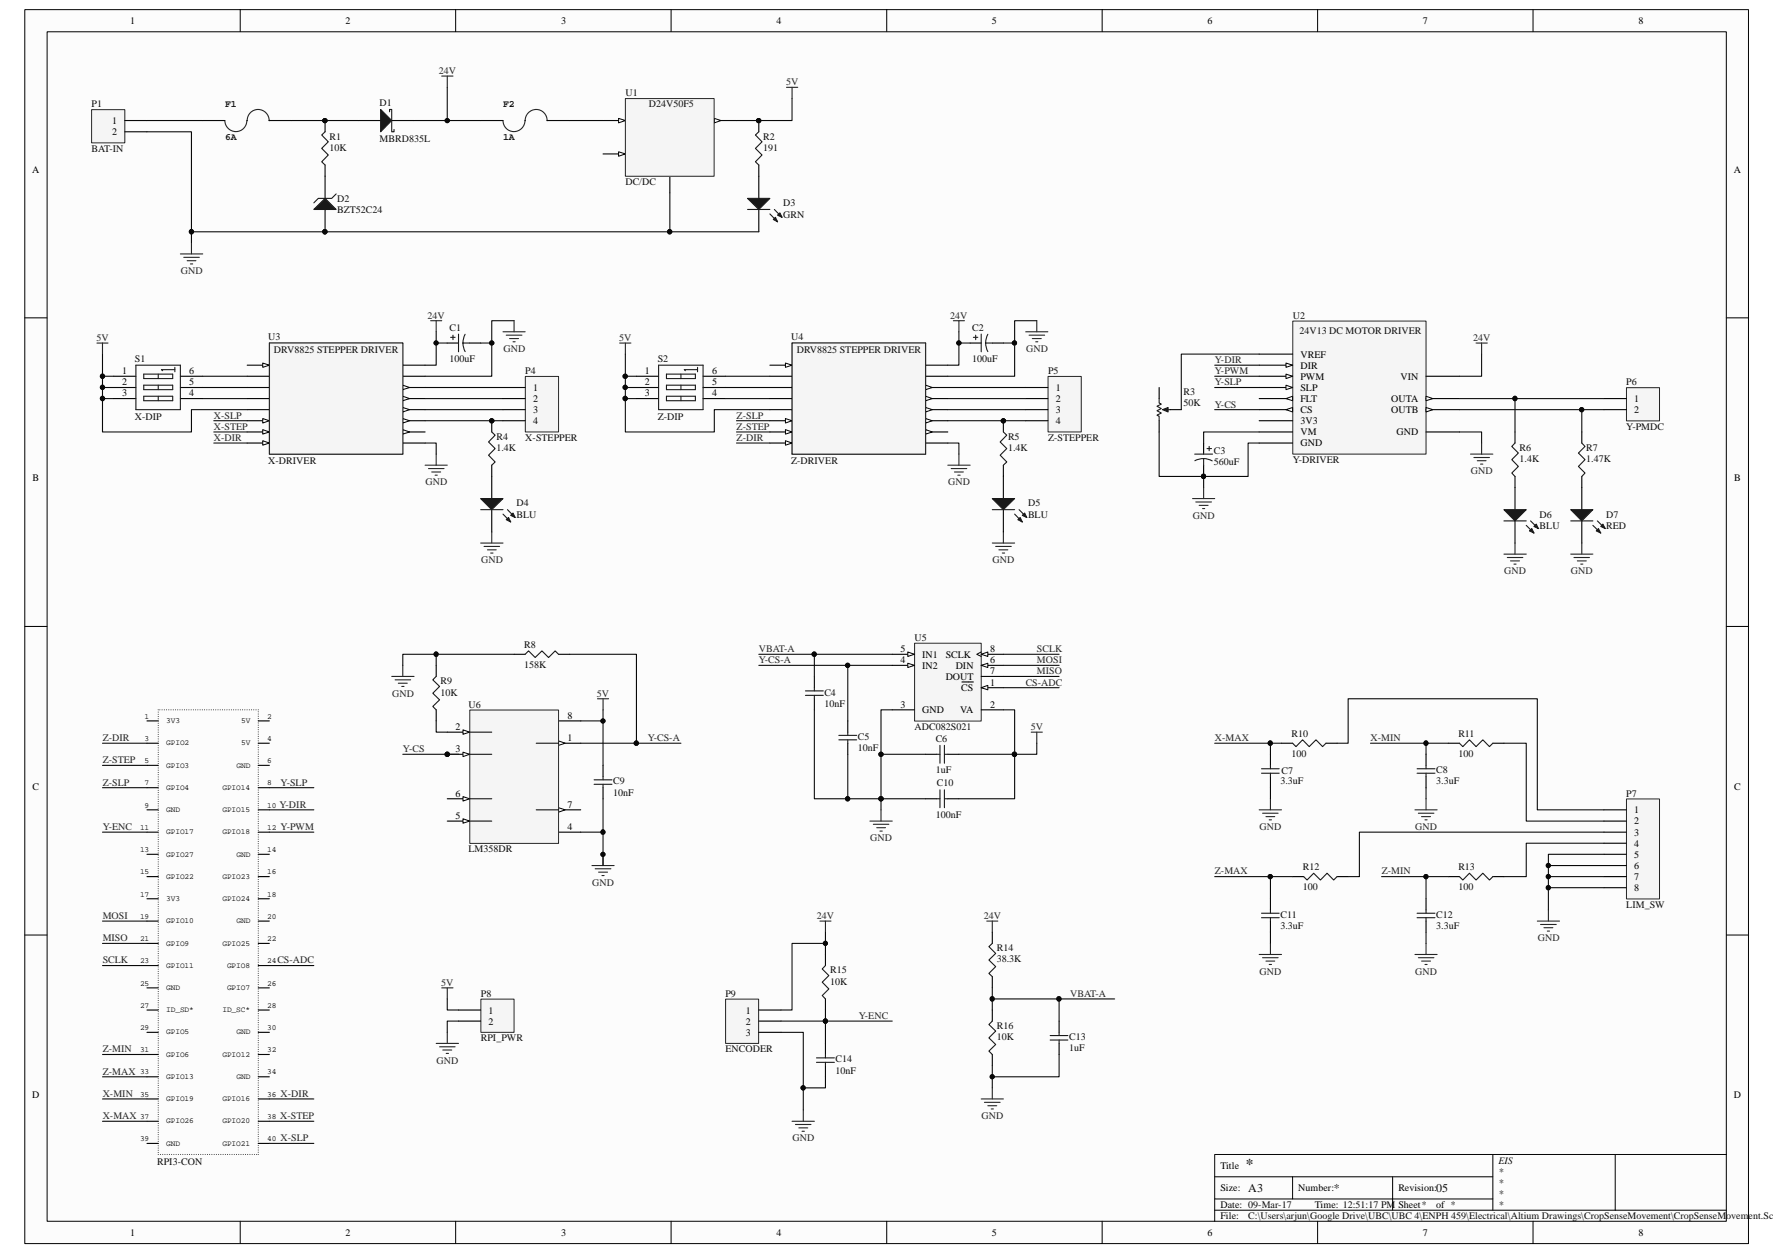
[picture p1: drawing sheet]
<svg xmlns="http://www.w3.org/2000/svg" width="420mm" height="297mm" viewBox="0 0 420 297" stroke-linecap="round" stroke-linejoin="round" font-family="sans-serif">
<defs><g id="words">
<text font-size="3.6" fill="#262626" x="295.3" y="277.2">*</text>
<g font-size="2.8" fill="#0e0e0e">
<text x="295.8" y="282.6">A3</text>
<text x="316.1" y="282.6">*</text>
<text x="340.3" y="282.6">05</text>
</g>
<g font-size="2.4">
<text x="30.8" y="5.7">1</text>
<text x="81.9" y="5.7">2</text>
<text x="133" y="5.7">3</text>
<text x="184" y="5.7">4</text>
<text x="235.1" y="5.7">5</text>
<text x="286.1" y="5.7">6</text>
<text x="337.2" y="5.7">7</text>
<text x="388.3" y="5.7">8</text>
<text x="26.6" y="29.4">1</text>
<text x="26.6" y="32">2</text>
<text x="7.6" y="40.9">A</text>
<text x="410.9" y="40.9">A</text>
<text x="28.9" y="88.7">1</text>
<text x="44.9" y="88.7">6</text>
<text x="152.8" y="88.7">1</text>
<text x="168.8" y="88.7">6</text>
<text x="308.2" y="87.4">DIR</text>
<text x="308.2" y="84.8">VREF</text>
<text x="28.9" y="91.4">2</text>
<text x="28.9" y="94">3</text>
<text x="44.9" y="91.4">5</text>
<text x="44.9" y="94">4</text>
<text x="126.3" y="92.7">1</text>
<text x="126.3" y="95.3">2</text>
<text x="152.8" y="91.4">2</text>
<text x="152.8" y="94">3</text>
<text x="168.8" y="91.4">5</text>
<text x="168.8" y="94">4</text>
<text x="250.2" y="92.7">1</text>
<text x="250.2" y="95.3">2</text>
<text x="308.2" y="90">PWM</text>
<text x="308.2" y="92.7">SLP</text>
<text x="308.2" y="95.3">FLT</text>
<text x="329.7" y="95.3">OUTA</text>
<text x="331.9" y="90">VIN</text>
<text x="387.3" y="95.3">1</text>
<text x="126.3" y="98">3</text>
<text x="126.3" y="100.6">4</text>
<text x="250.2" y="98">3</text>
<text x="250.2" y="100.6">4</text>
<text x="308.2" y="98">CS</text>
<text x="308.2" y="100.6">3V3</text>
<text x="329.6" y="98">OUTB</text>
<text x="387.3" y="98">2</text>
<text x="308.2" y="105.8">GND</text>
<text x="308.2" y="103.2">VM</text>
<text x="331" y="103.2">GND</text>
<text x="7.7" y="114.1">B</text>
<text x="411" y="114.1">B</text>
<text x="213.4" y="154.6">5</text>
<text x="218.6" y="155.9">IN1</text>
<text x="224.1" y="155.9">SCLK</text>
<text x="234.6" y="154.6">8</text>
<text x="213.4" y="157.2">4</text>
<text x="218.6" y="158.5">IN2</text>
<text x="224.1" y="161.2">DOUT</text>
<text x="226.5" y="158.5">DIN</text>
<text x="234.6" y="159.9">7</text>
<text x="234.6" y="157.2">6</text>
<text x="213.4" y="167.8">3</text>
<text x="227.8" y="163.8">CS</text>
<text x="234.6" y="162.5">1</text>
<text x="234.6" y="167.8">2</text>
<text x="108" y="173.1">2</text>
<text x="134.5" y="170.4">8</text>
<text x="218.6" y="169.1">GND</text>
<text x="227.6" y="169.1">VA</text>
<text x="108" y="178.3">3</text>
<text x="134.5" y="175.7">1</text>
<text x="7.7" y="187.2">C</text>
<text x="108" y="188.8">6</text>
<text x="134.5" y="191.5">7</text>
<text x="411" y="187.2">C</text>
<text x="108" y="194.1">5</text>
<text x="134.5" y="196.8">4</text>
<text x="387.3" y="192.8">1</text>
<text x="387.3" y="195.5">2</text>
<text x="387.3" y="198.1">3</text>
<text x="387.3" y="200.7">4</text>
<text x="387.3" y="203.4">5</text>
<text x="387.3" y="206">6</text>
<text x="387.3" y="208.6">7</text>
<text x="387.3" y="211.3">8</text>
<text x="115.8" y="240.3">1</text>
<text x="115.8" y="242.9">2</text>
<text x="176.8" y="240.3">1</text>
<text x="176.8" y="242.9">2</text>
<text x="176.8" y="245.5">3</text>
<text x="7.6" y="260.3">D</text>
<text x="410.9" y="260.3">D</text>
<text x="289.2" y="277.2">Title</text>
<text x="289.2" y="282.4">Size:</text>
<text x="289.2" y="286.4">Date: 09-Mar-17</text>
<text x="307.7" y="282.4">Number:</text>
<text x="311.6" y="286.4">Time: 12:51:17 PM</text>
<text x="331.4" y="282.4">Revision:</text>
<text x="331.4" y="286.4">Sheet*</text>
<text x="340.3" y="286.4">of *</text>
<text x="30.8" y="293">1</text>
<text x="81.9" y="293">2</text>
<text x="133" y="293">3</text>
<text x="184" y="293">4</text>
<text x="235.1" y="293">5</text>
<text x="286.1" y="293">6</text>
<text x="289.2" y="289">File:</text>
<text x="337.2" y="293">7</text>
<text x="388.3" y="293">8</text>
</g>
<g font-size="2.4" fill="#262626">
<text x="104" y="17.6">24V</text>
<text x="186.3" y="20.2">5V</text>
<text x="42.8" y="65">GND</text>
<text x="101.3" y="75.5">24V</text>
<text x="225.2" y="75.5">24V</text>
<text x="22.8" y="80.8">5V</text>
<text x="119.3" y="83.4">GND</text>
<text x="146.8" y="80.8">5V</text>
<text x="243.2" y="83.4">GND</text>
<text x="349.1" y="80.8">24V</text>
<text x="287.9" y="86.1">Y-DIR</text>
<text x="287.9" y="88.7">Y-PWM</text>
<text x="287.9" y="91.4">Y-SLP</text>
<text x="50.7" y="99.3">X-SLP</text>
<text x="50.7" y="101.9">X-STEP</text>
<text x="174.6" y="99.3">Z-SLP</text>
<text x="174.6" y="101.9">Z-STEP</text>
<text x="287.9" y="96.6">Y-CS</text>
<text x="50.7" y="104.5">X-DIR</text>
<text x="174.6" y="104.5">Z-DIR</text>
<text x="348.6" y="112.4">GND</text>
<text x="100.8" y="115.1">GND</text>
<text x="224.7" y="115.1">GND</text>
<text x="282.7" y="123">GND</text>
<text x="114" y="133.5">GND</text>
<text x="235.2" y="133.5">GND</text>
<text x="356.5" y="136.1">GND</text>
<text x="372.3" y="136.1">GND</text>
<text x="179.8" y="154.6">VBAT-A</text>
<text x="245.7" y="154.6">SCLK</text>
<text x="179.8" y="157.2">Y-CS-A</text>
<text x="245.7" y="159.9">MISO</text>
<text x="245.7" y="157.2">MOSI</text>
<text x="92.9" y="165.1">GND</text>
<text x="141.5" y="165.1">5V</text>
<text x="243.1" y="162.5">CS-ADC</text>
<text x="244.3" y="173.1">5V</text>
<text x="24.3" y="175.7">Z-DIR</text>
<text x="95.5" y="178.3">Y-CS</text>
<text x="153.5" y="175.7">Y-CS-A</text>
<text x="287.9" y="175.7">X-MAX</text>
<text x="324.8" y="175.7">X-MIN</text>
<text x="24.3" y="181">Z-STEP</text>
<text x="24.3" y="186.2">Z-SLP</text>
<text x="66.2" y="191.5">Y-DIR</text>
<text x="66.5" y="186.2">Y-SLP</text>
<text x="24.3" y="196.8">Y-ENC</text>
<text x="66.5" y="196.8">Y-PWM</text>
<text x="298.5" y="196.8">GND</text>
<text x="335.4" y="196.8">GND</text>
<text x="206.2" y="199.4">GND</text>
<text x="140.4" y="210">GND</text>
<text x="287.9" y="207.3">Z-MAX</text>
<text x="327.4" y="207.3">Z-MIN</text>
<text x="24.3" y="217.8">MOSI</text>
<text x="193.6" y="217.8">24V</text>
<text x="233.1" y="217.8">24V</text>
<text x="24.3" y="223.1">MISO</text>
<text x="364.4" y="223.1">GND</text>
<text x="24.3" y="228.4">SCLK</text>
<text x="65.7" y="228.4">CS-ADC</text>
<text x="104.6" y="233.7">5V</text>
<text x="298.5" y="231.1">GND</text>
<text x="335.4" y="231.1">GND</text>
<text x="253.6" y="236.3">VBAT-A</text>
<text x="203.5" y="241.6">Y-ENC</text>
<text x="24.3" y="249.5">Z-MIN</text>
<text x="24.3" y="254.8">Z-MAX</text>
<text x="103.5" y="252.1">GND</text>
<text x="24.3" y="260">X-MIN</text>
<text x="66.5" y="260">X-DIR</text>
<text x="24.3" y="265.3">X-MAX</text>
<text x="66.4" y="265.3">X-STEP</text>
<text x="232.6" y="265.3">GND</text>
<text x="66.5" y="270.6">X-SLP</text>
<text x="187.8" y="270.6">GND</text>
</g>
<g font-size="2.4" fill="#0e0e0e">
<text x="148.2" y="22.8">U1</text>
<text x="21.7" y="25.4">P1</text>
<text x="89.9" y="25.2">D1</text>
<text x="153.7" y="25.4">D24V50F5</text>
<text x="21.7" y="36">BAT-IN</text>
<text x="78.1" y="33.1">R1</text>
<text x="78.1" y="35.7">10K</text>
<text x="89.9" y="33.6">MBRD835L</text>
<text x="180.9" y="33.1">R2</text>
<text x="180.9" y="35.7">191</text>
<text x="79.9" y="47.9">D2</text>
<text x="148.2" y="43.9">DC/DC</text>
<text x="79.9" y="50.5">BZT52C24</text>
<text x="185.6" y="48.9">D3</text>
<text x="185.6" y="51.6">GRN</text>
<text x="306.4" y="75.5">U2</text>
<text x="63.6" y="80.6">U3</text>
<text x="64.9" y="83.7">DRV8825 STEPPER DRIVER</text>
<text x="106.5" y="78.4">C1</text>
<text x="187.5" y="80.6">U4</text>
<text x="188.8" y="83.7">DRV8825 STEPPER DRIVER</text>
<text x="230.4" y="78.4">C2</text>
<text x="307.9" y="79.2">24V13 DC MOTOR DRIVER</text>
<text x="32" y="85.8">S1</text>
<text x="106.5" y="85.8">100uF</text>
<text x="124.5" y="88.7">P4</text>
<text x="155.9" y="85.8">S2</text>
<text x="230.4" y="85.8">100uF</text>
<text x="248.4" y="88.7">P5</text>
<text x="280.5" y="93.7">R3</text>
<text x="385.4" y="91.4">P6</text>
<text x="32" y="99.5">X-DIP</text>
<text x="155.9" y="99.5">Z-DIP</text>
<text x="280.5" y="96.4">50K</text>
<text x="385.4" y="101.9">Y-PMDC</text>
<text x="117.6" y="104.3">R4</text>
<text x="117.6" y="106.9">1.4K</text>
<text x="124.5" y="104.5">X-STEPPER</text>
<text x="238.9" y="104.3">R5</text>
<text x="238.9" y="106.9">1.4K</text>
<text x="248.4" y="104.5">Z-STEPPER</text>
<text x="287.6" y="107.7">C3</text>
<text x="360.1" y="106.9">R6</text>
<text x="375.9" y="106.9">R7</text>
<text x="63.6" y="110.1">X-DRIVER</text>
<text x="187.5" y="110.1">Z-DRIVER</text>
<text x="287.6" y="110.3">560uF</text>
<text x="306.4" y="109.8">Y-DRIVER</text>
<text x="360.1" y="109.5">1.4K</text>
<text x="375.9" y="109.5">1.47K</text>
<text x="122.4" y="120.1">D4</text>
<text x="122.4" y="122.7">BLU</text>
<text x="243.6" y="120.1">D5</text>
<text x="243.6" y="122.7">BLU</text>
<text x="364.9" y="122.7">D6</text>
<text x="364.9" y="125.3">BLU</text>
<text x="380.7" y="122.7">D7</text>
<text x="380.7" y="125.3">RED</text>
<text x="124.2" y="153.5">R8</text>
<text x="216.7" y="152">U5</text>
<text x="124.2" y="158.3">158K</text>
<text x="104.4" y="162.3">R9</text>
<text x="104.4" y="164.9">10K</text>
<text x="111" y="167.8">U6</text>
<text x="195.4" y="164.9">C4</text>
<text x="195.4" y="167.5">10nF</text>
<text x="216.7" y="173.1">ADC082S021</text>
<text x="203.3" y="175.4">C5</text>
<text x="203.3" y="178.1">10nF</text>
<text x="221.7" y="175.9">C6</text>
<text x="306.1" y="174.6">R10</text>
<text x="306.1" y="179.4">100</text>
<text x="345.6" y="174.6">R11</text>
<text x="345.6" y="179.4">100</text>
<text x="145.3" y="186">C9</text>
<text x="221.7" y="183.3">1uF</text>
<text x="303.4" y="186">3.3uF</text>
<text x="303.7" y="183.6">C7</text>
<text x="340.3" y="183.3">C8</text>
<text x="340.3" y="186">3.3uF</text>
<text x="145.3" y="188.6">10nF</text>
<text x="222" y="186.2">C10</text>
<text x="385.4" y="188.8">P7</text>
<text x="221.7" y="193.9">100nF</text>
<text x="111" y="202.1">LM358DR</text>
<text x="308.7" y="206.2">R12</text>
<text x="345.6" y="206.2">R13</text>
<text x="308.7" y="211">100</text>
<text x="345.6" y="211">100</text>
<text x="385.4" y="215.2">LIM_SW</text>
<text x="303.4" y="217.6">C11</text>
<text x="303.4" y="220.2">3.3uF</text>
<text x="340.3" y="217.6">C12</text>
<text x="340.3" y="220.2">3.3uF</text>
<text x="236.2" y="225.5">R14</text>
<text x="196.7" y="230.8">R15</text>
<text x="196.7" y="233.4">10K</text>
<text x="236.2" y="228.1">38.3K</text>
<text x="113.9" y="236.3">P8</text>
<text x="171.9" y="236.3">P9</text>
<text x="236.2" y="244">R16</text>
<text x="113.9" y="246.8">RPI_PWR</text>
<text x="171.9" y="249.5">ENCODER</text>
<text x="198" y="251.8">C14</text>
<text x="236.2" y="246.6">10K</text>
<text x="253.4" y="246.6">C13</text>
<text x="253.4" y="249.2">1uF</text>
<text x="198" y="254.5">10nF</text>
<text x="355.1" y="275.8">EIS</text>
<text x="37.2" y="276.1">RPI3-CON</text>
<text x="355.1" y="278.5">*</text>
<text x="355.1" y="281.1">*</text>
<text x="355.1" y="283.8">*</text>
<text x="355.1" y="286.4">*</text>
<text x="295.8" y="289">C:\Users\arjun\Google Drive\UBC\UBC 4\ENPH 459\Electrical\Altium Drawings\CropSenseMovement\CropSenseMovement.Sch</text>
</g>
<g font-size="2.3" fill="#0e0e0e">
<text x="53.3" y="25.3">F1</text>
<text x="119.2" y="25.3">F2</text>
<text x="53.3" y="33.2">6A</text>
<text x="119.2" y="33.2">1A</text>
</g>
<g font-size="1.9">
<text x="34.3" y="170.4">1</text>
<text x="39.4" y="171.4">3V3</text>
<text x="57.1" y="171.4">5V</text>
<text x="63.3" y="170.4">2</text>
<text x="34.3" y="175.6">3</text>
<text x="39.4" y="176.7">GPIO2</text>
<text x="57.1" y="176.7">5V</text>
<text x="63.3" y="175.6">4</text>
<text x="34.3" y="180.9">5</text>
<text x="39.4" y="182">GPIO3</text>
<text x="56" y="182">GND</text>
<text x="63.3" y="180.9">6</text>
<text x="34.3" y="186.2">7</text>
<text x="34.3" y="191.5">9</text>
<text x="39.4" y="187.2">GPIO4</text>
<text x="52.7" y="187.2">GPIO14</text>
<text x="63.3" y="186.2">8</text>
<text x="63.3" y="191.5">10</text>
<text x="33.2" y="196.7">11</text>
<text x="39.4" y="192.5">GND</text>
<text x="39.4" y="197.8">GPIO17</text>
<text x="52.7" y="192.5">GPIO15</text>
<text x="52.7" y="197.8">GPIO18</text>
<text x="63.3" y="196.7">12</text>
<text x="33.2" y="202">13</text>
<text x="39.4" y="203.1">GPIO27</text>
<text x="56" y="203.1">GND</text>
<text x="63.3" y="202">14</text>
<text x="33.2" y="207.3">15</text>
<text x="39.4" y="208.3">GPIO22</text>
<text x="52.7" y="208.3">GPIO23</text>
<text x="63.3" y="207.3">16</text>
<text x="33.2" y="212.6">17</text>
<text x="39.4" y="213.6">3V3</text>
<text x="52.7" y="213.6">GPIO24</text>
<text x="63.3" y="212.6">18</text>
<text x="33.2" y="217.8">19</text>
<text x="39.4" y="218.9">GPIO10</text>
<text x="56" y="218.9">GND</text>
<text x="63.3" y="217.8">20</text>
<text x="33.2" y="223.1">21</text>
<text x="39.4" y="224.2">GPIO9</text>
<text x="52.7" y="224.2">GPIO25</text>
<text x="63.3" y="223.1">22</text>
<text x="33.2" y="228.3">23</text>
<text x="33.2" y="233.6">25</text>
<text x="39.4" y="229.4">GPIO11</text>
<text x="53.8" y="229.4">GPIO8</text>
<text x="63.3" y="228.3">24</text>
<text x="63.3" y="233.6">26</text>
<text x="33.2" y="238.9">27</text>
<text x="39.4" y="234.7">GND</text>
<text x="39.4" y="239.9">ID_SD*</text>
<text x="52.7" y="239.9">ID_SC*</text>
<text x="53.8" y="234.7">GPIO7</text>
<text x="63.3" y="238.9">28</text>
<text x="33.2" y="244.2">29</text>
<text x="39.4" y="245.2">GPIO5</text>
<text x="56" y="245.2">GND</text>
<text x="63.3" y="244.2">30</text>
<text x="33.2" y="249.4">31</text>
<text x="39.4" y="250.5">GPIO6</text>
<text x="52.7" y="250.5">GPIO12</text>
<text x="63.3" y="249.4">32</text>
<text x="33.2" y="254.7">33</text>
<text x="39.4" y="255.8">GPIO13</text>
<text x="56" y="255.8">GND</text>
<text x="63.3" y="254.7">34</text>
<text x="33.2" y="260">35</text>
<text x="39.4" y="261">GPIO19</text>
<text x="52.7" y="261">GPIO16</text>
<text x="63.3" y="260">36</text>
<text x="33.2" y="265.3">37</text>
<text x="39.4" y="266.3">GPIO26</text>
<text x="52.7" y="266.3">GPIO20</text>
<text x="63.3" y="265.3">38</text>
<text x="33.2" y="270.5">39</text>
<text x="39.4" y="271.6">GND</text>
<text x="52.7" y="271.6">GPIO21</text>
<text x="63.3" y="270.5">40</text>
</g>
</g></defs>
<path d="M5.9 2.3h408.4v292.5h-408.4z" fill="#fcfcfc"/>
<path d="M5.9 2.3h408.4v292.5h-408.4z" fill="none" stroke="#000" stroke-width=".24"/>
<path d="M11.2 7.6h397.9v281.9h-397.9z" fill="#fcfcfc"/>
<g fill="none" stroke="#000" stroke-width=".24">
<path d="M11.2 7.5h397.9v282h-397.9zM56.9 2.2v5.3M108 2.2v5.3M159 2.2v5.3M210.1 2.2v5.3M261.2 2.2v5.3M312.2 2.2v5.3M363.3 2.2v5.3M5.9 75.4h5.2M409.1 75.4h5.3M5.9 148.5h5.2M409.1 148.5h5.3"/>
<path d="M5.9 221.7h5.2M409.1 221.7h5.3M287.9 279h65.9M306.3 279v5.2M330 279v7.9M353.8 273.7v13.2M382.8 273.7h-94.9v15.8M409.1 273.7h-26.3v13.2M56.9 289.5v5.3M108 289.5v5.3M159 289.5v5.3M210.1 289.5v5.3"/>
<path d="M261.2 289.5v5.3M287.9 286.9h121.2M287.9 284.2h65.9M312.2 289.5v5.3M363.3 289.5v5.3"/>
</g>
<path d="M37.5 168.3v105.4M61.2 168.3h-23.7M37.5 273.7h23.7M61.2 273.7v-105.4" fill="none" stroke="#262626" stroke-width=".26" stroke-dasharray="0 .5"/>
<g fill="none" stroke="#000" stroke-width=".26">
<path d="M34.8 170.9h2.7M34.8 176.2h2.7M61.2 170.9h2.6M61.2 176.2h2.6M34.8 181.4h2.7M34.8 186.7h2.7M34.8 192h2.7M34.8 197.3h2.7M61.2 181.4h2.6M61.2 186.7h2.6M61.2 192h2.6M61.2 197.3h2.6"/>
<path d="M34.8 202.5h2.7M34.8 207.8h2.7M34.8 213.1h2.7M34.8 218.4h2.7M61.2 202.5h2.6M61.2 207.8h2.6M61.2 213.1h2.6M61.2 218.4h2.6M34.8 223.6h2.7M34.8 228.9h2.7M34.8 234.2h2.7M34.8 239.4h2.7"/>
<path d="M61.2 223.6h2.6M61.2 228.9h2.6M61.2 234.2h2.6M61.2 239.4h2.6M34.8 244.7h2.7M34.8 250h2.7M34.8 255.3h2.7M61.2 244.7h2.6M61.2 250h2.6M61.2 255.3h2.6M34.8 260.5h2.7M34.8 265.8h2.7"/>
<path d="M34.8 271.1h2.7M61.2 260.5h2.6M61.2 265.8h2.6M61.2 271.1h2.6"/>
</g>
<g fill="none" stroke="#262626" stroke-width=".26">
<path d="M104.7 18h2.6M106 18v2.7M186.4 20.7h2.6M187.7 20.7v2.6M45.4 57.6v2.6M42.7 60.2h5.3M43.5 61h3.7M44.4 61.8h2M45.1 62.6h.6M102.1 76h2.6M103.4 76v2.7M23 81.3h2.6"/>
<path d="M24.3 81.3v2.6M194.3 218.4h2.6M195.6 218.4v2.6"/>
</g>
<path d="M124.5 89.3h7.9v13.1h-7.9z" fill="#f5f5f5"/>
<path d="M124.5 89.2h7.9v13.2h-7.9z" fill="none" stroke="#262626" stroke-width=".24"/>
<path d="M119.2 91.9h5.2M119.2 94.5h5.2M119.2 97.1h5.2M119.2 99.7h5.2" fill="none" stroke="#000" stroke-width=".26"/>
<path d="M225.9 76h2.6M227.2 76v2.7M146.8 81.3h2.7M148.2 81.3v2.6" fill="none" stroke="#262626" stroke-width=".26"/>
<path d="M248.4 89.3h7.8v13.1h-7.8z" fill="#f5f5f5"/>
<path d="M248.4 89.2h7.8v13.2h-7.8z" fill="none" stroke="#262626" stroke-width=".24"/>
<path d="M243.1 91.9h5.2M243.1 94.5h5.2M243.1 97.1h5.2M243.1 99.7h5.2" fill="none" stroke="#000" stroke-width=".26"/>
<path d="M172 236.9h7.8v10.5h-7.8z" fill="#f5f5f5"/>
<path d="M171.9 236.9h7.9v10.5h-7.9z" fill="none" stroke="#262626" stroke-width=".24"/>
<g fill="none" stroke="#000" stroke-width=".26">
<path d="M301.1 178.8v2.6M337.9 178.8v2.6M343.2 176.2h2.7M353.8 176.2h2.6M301.1 184.1v2.6M337.9 184.1v2.6M301.1 213.1v2.6M301.1 218.4v2.6M306.3 207.8h2.6M316.9 207.8h2.6M337.9 213.1v2.6M337.9 218.4v2.6"/>
<path d="M343.2 207.8h2.7M353.8 207.8h2.6M179.8 239.4h5.3M195.6 226.3v2.6M195.6 236.8v2.6M179.8 242.1h5.3M179.8 244.7h5.3M195.6 247.4v2.6M195.6 252.6v2.7"/>
</g>
<g fill="none" stroke="#1c1c1c" stroke-width=".26">
<path d="M345.9 176.2l.8 .8 1.5-1.6 1.6 1.6 1.6-1.6 1.6 1.6 .8-.8M298.9 182.2h4.2M298.9 183.3h4.2M301.1 181.4v.8M301.1 183.3v.8M335.8 182.2h4.3M335.8 183.3h4.3M337.9 181.4v.8M337.9 183.3v.8M298.9 216.5h4.2M298.9 217.6h4.2M301.1 215.7v.8"/>
<path d="M301.1 217.6v.8M308.9 207.8l.8 .8 1.6-1.6 1.6 1.6 1.6-1.6 1.5 1.6 .9-.8M335.8 216.5h4.3M335.8 217.6h4.3M337.9 215.7v.8M337.9 217.6v.8M345.9 207.8l.8 .8 1.5-1.6 1.6 1.6 1.6-1.6 1.6 1.6 .8-.8M195.6 228.9l-.8 .8 1.6 1.6-1.6 1.5 1.6 1.6-1.6 1.6 .8 .8M193.5 250.8h4.2M193.5 251.8h4.2M195.6 250v.8M195.6 251.8v.8"/>
</g>
<path d="M385.5 189.4h7.8v23.7h-7.8z" fill="#f5f5f5"/>
<path d="M385.4 189.4h7.9v23.7h-7.9z" fill="none" stroke="#262626" stroke-width=".24"/>
<path d="M380.1 192h5.3M380.1 194.6h5.3M380.1 197.3h5.3M380.1 199.9h5.3M380.1 202.5h5.3M380.1 205.2h5.3M380.1 207.8h5.3M380.1 210.4h5.3" fill="none" stroke="#000" stroke-width=".26"/>
<path d="M114 236.9h7.8v7.8h-7.8z" fill="#f5f5f5"/>
<path d="M113.9 236.9h7.9v7.8h-7.9z" fill="none" stroke="#262626" stroke-width=".24"/>
<path d="M48 28.6h5.3M63.8 28.6h5.3M77 28.6v2.6M77 39.1v2.7M113.9 28.6h5.3M129.7 28.6h5.3M108.7 239.4h5.2M108.7 242.1h5.2" fill="none" stroke="#000" stroke-width=".26"/>
<path d="M53.3 28.6a2.6 2.6 0 0 0 2.6 2.6 2.6 2.6 0 0 0 2.6-2.6M58.6 28.6a2.6 2.6 0 0 1 2.6-2.6 2.6 2.6 0 0 1 2.6 2.6M119.2 28.6a2.6 2.6 0 0 0 2.6 2.6 2.6 2.6 0 0 0 2.6-2.6M124.4 28.6a2.6 2.6 0 0 1 2.7-2.6 2.6 2.6 0 0 1 2.6 2.6M104.7 234.2h2.6M106 234.2v2.6" fill="none" stroke="#262626" stroke-width=".26"/>
<circle cx="77" cy="28.6" r=".5" fill="#0e0e0e"/>
<circle cx="77" cy="28.6" r=".5" fill="none" stroke="#0e0e0e" stroke-width=".24"/>
<path d="M77 31.2l-.8 .8 1.6 1.6-1.6 1.6 1.6 1.5-1.6 1.7 .8 .7" fill="none" stroke="#1c1c1c" stroke-width=".26"/>
<circle cx="77" cy="28.6" r=".5" fill="#0e0e0e"/>
<circle cx="77" cy="28.6" r=".5" fill="none" stroke="#0e0e0e" stroke-width=".24"/>
<path d="M21.7 26h7.9v7.9h-7.9z" fill="#f5f5f5"/>
<path d="M21.7 26h7.9v7.9h-7.9z" fill="none" stroke="#262626" stroke-width=".24"/>
<path d="M29.6 28.6h5.2M29.6 31.2h5.2" fill="none" stroke="#000" stroke-width=".26"/>
<path d="M349.8 81.3h2.7M351.1 81.3v2.6" fill="none" stroke="#262626" stroke-width=".26"/>
<path d="M385.5 91.9h7.8v7.9h-7.8z" fill="#f5f5f5"/>
<path d="M385.4 91.9h7.9v7.9h-7.9z" fill="none" stroke="#262626" stroke-width=".24"/>
<path d="M182.4 86.6h5.3M380.1 94.5h5.3M380.1 97.1h5.3" fill="none" stroke="#000" stroke-width=".26"/>
<path d="M187.7 81.3h31.7v26.4h-31.7z" fill="none" stroke="#262626" stroke-width=".26"/>
<path d="M186.1 86.1l1.6 .5-1.6 .5z" fill="#fcfcfc"/>
<path d="M186.1 86.1l1.6 .5-1.6 .5z" fill="none" stroke="#000" stroke-width=".24"/>
<path d="M182.4 89.2h5.3M182.4 91.9h5.3M182.4 94.5h5.3M182.4 97.1h5.3M182.4 99.7h5.3" fill="none" stroke="#000" stroke-width=".26"/>
<path d="M186.1 99.2l1.6 .5-1.6 .6z" fill="#fcfcfc"/>
<path d="M186.1 99.2l1.6 .5-1.6 .6z" fill="none" stroke="#000" stroke-width=".24"/>
<path d="M182.4 102.4h5.3" fill="none" stroke="#000" stroke-width=".26"/>
<path d="M186.1 101.9l1.6 .5-1.6 .5z" fill="#fcfcfc"/>
<path d="M186.1 101.9l1.6 .5-1.6 .5z" fill="none" stroke="#000" stroke-width=".24"/>
<path d="M182.4 105h5.3" fill="none" stroke="#000" stroke-width=".26"/>
<path d="M186.1 104.5l1.6 .5-1.6 .5z" fill="#fcfcfc"/>
<path d="M186.1 104.5l1.6 .5-1.6 .5z" fill="none" stroke="#000" stroke-width=".24"/>
<path d="M219.4 105h5.2M219.4 102.4h5.2" fill="none" stroke="#000" stroke-width=".26"/>
<path d="M219.4 101.9l1.5 .5-1.5 .5z" fill="#fcfcfc"/>
<path d="M219.4 101.9l1.5 .5-1.5 .5z" fill="none" stroke="#000" stroke-width=".24"/>
<path d="M219.4 99.7h5.2" fill="none" stroke="#000" stroke-width=".26"/>
<path d="M219.4 99.2l1.5 .5-1.5 .6z" fill="#fcfcfc"/>
<path d="M219.4 99.2l1.5 .5-1.5 .6z" fill="none" stroke="#000" stroke-width=".24"/>
<path d="M219.4 97.1h5.2" fill="none" stroke="#000" stroke-width=".26"/>
<path d="M219.4 96.6l1.5 .5-1.5 .6z" fill="#fcfcfc"/>
<path d="M219.4 96.6l1.5 .5-1.5 .6z" fill="none" stroke="#000" stroke-width=".24"/>
<path d="M219.4 94.5h5.2" fill="none" stroke="#000" stroke-width=".26"/>
<path d="M219.4 93.9l1.5 .6-1.5 .5z" fill="#fcfcfc"/>
<path d="M219.4 93.9l1.5 .6-1.5 .5z" fill="none" stroke="#000" stroke-width=".24"/>
<path d="M219.4 91.9h5.2" fill="none" stroke="#000" stroke-width=".26"/>
<path d="M219.4 91.3l1.5 .6-1.5 .5z" fill="#fcfcfc"/>
<path d="M219.4 91.3l1.5 .6-1.5 .5z" fill="none" stroke="#000" stroke-width=".24"/>
<path d="M219.4 89.2h5.2M219.4 86.6h5.2" fill="none" stroke="#000" stroke-width=".26"/>
<path d="M187.8 81.4h31.5v26.3h-31.5z" fill="#f5f5f5"/>
<path d="M187.7 81.3h31.6v26.4h-31.6z" fill="none" stroke="#262626" stroke-width=".24"/>
<path d="M63.8 81.3h31.7v26.4h-31.7z" fill="none" stroke="#262626" stroke-width=".26"/>
<path d="M58.6 86.6h5.2" fill="none" stroke="#000" stroke-width=".26"/>
<path d="M62.3 86.1l1.5 .5-1.5 .5z" fill="#fcfcfc"/>
<path d="M62.3 86.1l1.5 .5-1.5 .5z" fill="none" stroke="#000" stroke-width=".24"/>
<path d="M58.6 89.2h5.2M58.6 91.9h5.2M58.6 94.5h5.2M58.6 97.1h5.2M58.6 99.7h5.2" fill="none" stroke="#000" stroke-width=".26"/>
<path d="M62.3 99.2l1.5 .5-1.5 .6z" fill="#fcfcfc"/>
<path d="M62.3 99.2l1.5 .5-1.5 .6z" fill="none" stroke="#000" stroke-width=".24"/>
<path d="M58.6 102.4h5.2" fill="none" stroke="#000" stroke-width=".26"/>
<path d="M62.3 101.9l1.5 .5-1.5 .5z" fill="#fcfcfc"/>
<path d="M62.3 101.9l1.5 .5-1.5 .5z" fill="none" stroke="#000" stroke-width=".24"/>
<path d="M58.6 105h5.2" fill="none" stroke="#000" stroke-width=".26"/>
<path d="M62.3 104.5l1.5 .5-1.5 .5z" fill="#fcfcfc"/>
<path d="M62.3 104.5l1.5 .5-1.5 .5z" fill="none" stroke="#000" stroke-width=".24"/>
<path d="M95.5 105h5.2M95.5 102.4h5.2" fill="none" stroke="#000" stroke-width=".26"/>
<path d="M95.5 101.9l1.6 .5-1.6 .5z" fill="#fcfcfc"/>
<path d="M95.5 101.9l1.6 .5-1.6 .5z" fill="none" stroke="#000" stroke-width=".24"/>
<path d="M95.5 99.7h5.2" fill="none" stroke="#000" stroke-width=".26"/>
<path d="M95.5 99.2l1.6 .5-1.6 .6z" fill="#fcfcfc"/>
<path d="M95.5 99.2l1.6 .5-1.6 .6z" fill="none" stroke="#000" stroke-width=".24"/>
<path d="M95.5 97.1h5.2" fill="none" stroke="#000" stroke-width=".26"/>
<path d="M95.5 96.6l1.6 .5-1.6 .6z" fill="#fcfcfc"/>
<path d="M95.5 96.6l1.6 .5-1.6 .6z" fill="none" stroke="#000" stroke-width=".24"/>
<path d="M95.5 94.5h5.2" fill="none" stroke="#000" stroke-width=".26"/>
<path d="M95.5 93.9l1.6 .6-1.6 .5z" fill="#fcfcfc"/>
<path d="M95.5 93.9l1.6 .6-1.6 .5z" fill="none" stroke="#000" stroke-width=".24"/>
<path d="M95.5 91.9h5.2" fill="none" stroke="#000" stroke-width=".26"/>
<path d="M95.5 91.3l1.6 .6-1.6 .5z" fill="#fcfcfc"/>
<path d="M95.5 91.3l1.6 .6-1.6 .5z" fill="none" stroke="#000" stroke-width=".24"/>
<path d="M95.5 89.2h5.2M95.5 86.6h5.2" fill="none" stroke="#000" stroke-width=".26"/>
<path d="M63.9 81.4h31.6v26.3h-31.6z" fill="#f5f5f5"/>
<path d="M63.9 81.3h31.6v26.4h-31.6z" fill="none" stroke="#262626" stroke-width=".24"/>
<path d="M142.9 28.6h5.3" fill="none" stroke="#000" stroke-width=".26"/>
<path d="M146.6 28.1l1.6 .5-1.6 .5z" fill="#fcfcfc"/>
<path d="M146.6 28.1l1.6 .5-1.6 .5z" fill="none" stroke="#000" stroke-width=".24"/>
<path d="M142.9 36.5h5.3" fill="none" stroke="#000" stroke-width=".26"/>
<path d="M146.6 36l1.6 .5-1.6 .5z" fill="#fcfcfc"/>
<path d="M146.6 36l1.6 .5-1.6 .5z" fill="none" stroke="#000" stroke-width=".24"/>
<path d="M169.3 28.6h5.2" fill="none" stroke="#000" stroke-width=".26"/>
<path d="M169.3 28.1l1.5 .5-1.5 .5z" fill="#fcfcfc"/>
<path d="M169.3 28.1l1.5 .5-1.5 .5z" fill="none" stroke="#000" stroke-width=".24"/>
<path d="M158.7 41.8v3.9" fill="none" stroke="#000" stroke-width=".26"/>
<path d="M148.2 23.4h21v18.4h-21z" fill="#f5f5f5"/>
<path d="M148.2 23.4h21v18.4h-21z" fill="none" stroke="#262626" stroke-width=".24"/>
<path d="M216.8 152.5h15.7v18.4h-15.7z" fill="#f5f5f5"/>
<path d="M216.7 152.5h15.8v18.4h-15.8z" fill="none" stroke="#262626" stroke-width=".24"/>
<path d="M232.5 163h5.3" fill="none" stroke="#000" stroke-width=".26"/>
<path d="M232.5 163l1.6-.5v1z" fill="#fcfcfc"/>
<path d="M232.5 163l1.6-.5v1z" fill="none" stroke="#000" stroke-width=".24"/>
<path d="M211.4 157.7h5.3M211.4 168.3h5.3M228 161.7h1.4M229.5 161.7h1.2M232.5 168.3h5.3" fill="none" stroke="#000" stroke-width=".26"/>
<path d="M215.1 157.2l1.6 .5-1.6 .5z" fill="#fcfcfc"/>
<path d="M215.1 157.2l1.6 .5-1.6 .5z" fill="none" stroke="#000" stroke-width=".24"/>
<path d="M211.4 155.1h5.3" fill="none" stroke="#000" stroke-width=".26"/>
<path d="M215.1 154.6l1.6 .5-1.6 .5z" fill="#fcfcfc"/>
<path d="M215.1 154.6l1.6 .5-1.6 .5z" fill="none" stroke="#000" stroke-width=".24"/>
<path d="M232.5 157.7h5.3" fill="none" stroke="#000" stroke-width=".26"/>
<path d="M232.5 157.7l1.6-.5v1z" fill="#fcfcfc"/>
<path d="M232.5 157.7l1.6-.5v1zM232.5 154.6l-1 .5 1 .5" fill="none" stroke="#000" stroke-width=".24"/>
<path d="M232.5 155.1h5.3M232.5 160.4h5.3" fill="none" stroke="#000" stroke-width=".26"/>
<path d="M232.5 155.1l1.6-.5v1z" fill="#fcfcfc"/>
<path d="M232.5 155.1l1.6-.5v1z" fill="none" stroke="#000" stroke-width=".24"/>
<path d="M244.4 173.6h2.6M245.7 173.6v2.6M233.8 218.4h2.7M235.2 218.4v2.6" fill="none" stroke="#262626" stroke-width=".26"/>
<path d="M106 173.6h5.3M219.4 178.8h2.6M224.6 178.8h2.6M219.4 189.4h2.6M224.6 189.4h2.6M235.2 221v2.6M235.2 231.5v2.7M235.2 239.4v2.7M235.2 250v2.6M251 242.1v2.6M251 247.4v2.6" fill="none" stroke="#000" stroke-width=".26"/>
<g fill="none" stroke="#1c1c1c" stroke-width=".26">
<path d="M222 178.8h.7M222.7 176.7v4.2M223.8 176.7v4.2M223.8 178.8h.8M222 189.4h.7M222.7 187.2v4.3M223.8 187.2v4.3M223.8 189.4h.8M235.2 223.6l-.9 .8 1.7 1.6-1.7 1.6 1.7 1.6-1.7 1.6 .9 .7M235.2 242.1l-.9 .8 1.7 1.5-1.7 1.6 1.7 1.6-1.7 1.6 .9 .8M248.9 245.5h4.2M248.9 246.5h4.2"/>
<path d="M251 244.7v.8M251 246.5v.9"/>
</g>
<path d="M109.7 173l1.6 .6-1.6 .5z" fill="#fcfcfc"/>
<path d="M109.7 173l1.6 .6-1.6 .5z" fill="none" stroke="#000" stroke-width=".24"/>
<path d="M106 178.8h5.3" fill="none" stroke="#000" stroke-width=".26"/>
<path d="M109.7 178.3l1.6 .5-1.6 .6z" fill="#fcfcfc"/>
<path d="M109.7 178.3l1.6 .5-1.6 .6z" fill="none" stroke="#000" stroke-width=".24"/>
<circle cx="106" cy="178.8" r=".51" fill="#0e0e0e"/>
<circle cx="106" cy="178.8" r=".51" fill="none" stroke="#0e0e0e" stroke-width=".24"/>
<path d="M132.4 176.2h5.2" fill="none" stroke="#000" stroke-width=".26"/>
<path d="M132.4 175.6l1.5 .6-1.5 .5z" fill="#fcfcfc"/>
<path d="M132.4 175.6l1.5 .6-1.5 .5z" fill="none" stroke="#000" stroke-width=".24"/>
<path d="M132.4 170.9h5.2M106 189.4h5.3M132.4 197.3h5.2" fill="none" stroke="#000" stroke-width=".26"/>
<path d="M116.5 170.9l10.6 5.3-10.6 5.2zM117.6 173.6h1.6M117.6 178.8h1.6M118.4 178v1.6" fill="none" stroke="#1c1c1c" stroke-width=".26"/>
<path d="M109.7 188.8l1.6 .6-1.6 .5z" fill="#fcfcfc"/>
<path d="M109.7 188.8l1.6 .6-1.6 .5z" fill="none" stroke="#000" stroke-width=".24"/>
<path d="M106 194.6h5.3" fill="none" stroke="#000" stroke-width=".26"/>
<path d="M109.7 194.1l1.6 .5-1.6 .6z" fill="#fcfcfc"/>
<path d="M109.7 194.1l1.6 .5-1.6 .6z" fill="none" stroke="#000" stroke-width=".24"/>
<path d="M132.4 192h5.2" fill="none" stroke="#000" stroke-width=".26"/>
<path d="M132.4 191.5l1.5 .5-1.5 .5z" fill="#fcfcfc"/>
<path d="M132.4 191.5l1.5 .5-1.5 .5z" fill="none" stroke="#000" stroke-width=".24"/>
<path d="M116.5 186.7l10.6 5.3-10.6 5.3zM117.6 189.4h1.6M117.6 194.6h1.6M118.4 193.8v1.6" fill="none" stroke="#1c1c1c" stroke-width=".26"/>
<path d="M111.4 168.4h21v31.5h-21z" fill="#f5f5f5"/>
<path d="M111.3 168.3h21.1v31.6h-21.1z" fill="none" stroke="#262626" stroke-width=".24"/>
<path d="M111.3 173.6h5.2M111.3 178.8h5.2M127.1 176.2h5.3M111.3 189.4h5.2M111.3 194.6h5.2M127.1 192h5.3" fill="none" stroke="#131313" stroke-width=".26"/>
<circle cx="106" cy="178.8" r=".51" fill="#0e0e0e"/>
<circle cx="106" cy="178.8" r=".51" fill="none" stroke="#0e0e0e" stroke-width=".24"/>
<path d="M141.6 165.7h2.6M142.9 165.7v2.6" fill="none" stroke="#262626" stroke-width=".26"/>
<path d="M103.4 157.7v2.7M121.8 155.1h2.6M132.4 155.1h2.6M103.4 168.3v2.6M303.7 176.2h2.6M314.2 176.2h2.7M142.9 181.4v2.7M142.9 186.7v2.7" fill="none" stroke="#000" stroke-width=".26"/>
<path d="M124.4 155.1l.9-.8 1.5 1.6 1.6-1.6 1.6 1.6 1.6-1.6 .8 .8M103.4 160.4l-.8 .8 1.6 1.5-1.6 1.6 1.6 1.6-1.6 1.6 .8 .8M306.3 176.2l.8 .8 1.6-1.6 1.5 1.6 1.7-1.6 1.5 1.6 .8-.8M140.8 185.9h4.2M140.8 184.9h4.2M142.9 184.1v.8M142.9 185.9v.8" fill="none" stroke="#1c1c1c" stroke-width=".26"/>
<path d="M306.4 76.2h31.5v31.5h-31.5z" fill="#f5f5f5"/>
<path d="M306.4 76.1h31.5v31.6h-31.5z" fill="none" stroke="#262626" stroke-width=".24"/>
<path d="M337.9 94.5h8M298.4 105h7.9" fill="none" stroke="#000" stroke-width=".26"/>
<path d="M337.9 93.9l1.6 .6-1.6 .5z" fill="#fcfcfc"/>
<path d="M337.9 93.9l1.6 .6-1.6 .5z" fill="none" stroke="#000" stroke-width=".24"/>
<path d="M337.9 97.1h8" fill="none" stroke="#000" stroke-width=".26"/>
<path d="M337.9 96.6l1.6 .5-1.6 .6z" fill="#fcfcfc"/>
<path d="M337.9 96.6l1.6 .5-1.6 .6z" fill="none" stroke="#000" stroke-width=".24"/>
<path d="M298.4 86.6h7.9M337.9 89.2h8M337.9 102.4h8" fill="none" stroke="#000" stroke-width=".26"/>
<path d="M304.7 86.1l1.6 .5-1.6 .5z" fill="#fcfcfc"/>
<path d="M304.7 86.1l1.6 .5-1.6 .5z" fill="none" stroke="#000" stroke-width=".24"/>
<path d="M298.4 89.2h7.9" fill="none" stroke="#000" stroke-width=".26"/>
<path d="M304.7 88.7l1.6 .5-1.6 .5z" fill="#fcfcfc"/>
<path d="M304.7 88.7l1.6 .5-1.6 .5z" fill="none" stroke="#000" stroke-width=".24"/>
<path d="M298.4 91.9h7.9" fill="none" stroke="#000" stroke-width=".26"/>
<path d="M304.7 91.3l1.6 .6-1.6 .5z" fill="#fcfcfc"/>
<path d="M304.7 91.3l1.6 .6-1.6 .5z" fill="none" stroke="#000" stroke-width=".24"/>
<path d="M298.4 94.5h7.9" fill="none" stroke="#000" stroke-width=".26"/>
<path d="M304.7 94.5l1.6-.6v1.1z" fill="#fcfcfc"/>
<path d="M304.7 94.5l1.6-.6v1.1z" fill="none" stroke="#000" stroke-width=".24"/>
<path d="M298.4 97.1h7.9" fill="none" stroke="#000" stroke-width=".26"/>
<path d="M304.7 97.1l1.6-.5v1.1z" fill="#fcfcfc"/>
<path d="M304.7 97.1l1.6-.5v1.1z" fill="none" stroke="#000" stroke-width=".24"/>
<path d="M298.4 99.7h7.9M298.4 83.9h7.9M298.4 102.4h7.9" fill="none" stroke="#000" stroke-width=".26"/>
<g fill="none" stroke="#262626" stroke-width=".26">
<path d="M119.2 78.7h5.2M120 79.5h3.7M121.8 76v2.7M243.1 78.7h5.2M243.9 79.5h3.7M245.7 76v2.7M120.8 80.3h2.1M121.6 81h.5M244.6 80.3h2.1M245.4 81h.5M100.7 110.3h5.3M101.5 111.1h3.7"/>
<path d="M102.3 111.9h2.1M103.1 112.6h.5M103.4 107.7v2.6M224.6 110.3h5.3M225.4 111.1h3.7M226.2 111.9h2.1M227 112.6h.5M227.2 107.7v2.6M282.6 118.2h5.3M283.4 119h3.7M284.2 119.8h2.1M285.2 115.6v2.6"/>
<path d="M348.5 107.7h5.3M349.3 108.5h3.7M350.1 109.2h2.1M350.8 110h.6M351.1 105v2.7M285 120.6h.5M95.5 157.7v2.7M92.8 160.4h5.3M93.6 161.2h3.7M94.4 162h2.1M95.2 162.7h.5M140.3 205.2h5.2"/>
<path d="M141 206h3.8M141.8 206.8h2.2M142.7 207.6h.5M142.9 202.5v2.7M103.4 247.4h5.3M104.2 248.2h3.7M104.9 248.9h2.1M105.7 249.7h.6M106 244.7v2.7M187.7 265.8h5.3M188.5 266.6h3.7M189.3 267.4h2.1"/>
<path d="M190.1 268.2h.5M190.4 263.1v2.7"/>
</g>
<circle cx="142.9" cy="202.5" r=".49" fill="#0e0e0e"/>
<circle cx="142.9" cy="202.5" r=".49" fill="none" stroke="#0e0e0e" stroke-width=".24"/>
<g fill="none" stroke="#262626" stroke-width=".26">
<path d="M206.2 194.6h5.2M207 195.4h3.6M207.8 196.2h2M208.5 197h.6M208.8 192v2.6M298.4 192h5.3M299.2 192.8h3.7M300 193.6h2.1M300.8 194.4h.5M301.1 189.4v2.6M335.3 192h5.3M336.1 192.8h3.7"/>
<path d="M336.9 193.6h2.1M337.7 194.4h.5M337.9 189.4v2.6M364.3 218.4h5.3M365.1 219.2h3.7M365.9 219.9h2.1M366.9 215.7v2.7M298.4 226.3h5.3M299.2 227h3.7M300 227.8h2.1M300.8 228.6h.5M301.1 223.6v2.7"/>
<path d="M335.3 226.3h5.3M336.1 227h3.7M336.9 227.8h2.1M337.7 228.6h.5M337.9 223.6v2.7M366.7 220.7h.5M235.2 257.9v2.6M232.5 260.5h5.3M233.3 261.3h3.7M234.1 262.1h2.1M234.9 262.9h.5"/>
</g>
<path d="M179.8 28.6v2.6M179.8 39.1v2.7M193 160.4v2.6M193 165.7v2.6M200.9 170.9v2.7M200.9 176.2v2.6" fill="none" stroke="#000" stroke-width=".26"/>
<path d="M190.9 164.8h4.2M190.9 163.8h4.2M193 163v.8M193 164.8v.9M198.8 175.4h4.2M198.8 174.3h4.2M200.9 173.6v.7M200.9 175.4v.8" fill="none" stroke="#1c1c1c" stroke-width=".26"/>
<circle cx="179.8" cy="28.6" r=".5" fill="#0e0e0e"/>
<circle cx="179.8" cy="28.6" r=".5" fill="none" stroke="#0e0e0e" stroke-width=".24"/>
<path d="M179.8 31.2l-.8 .8 1.6 1.6-1.6 1.6 1.6 1.5-1.6 1.7 .8 .7" fill="none" stroke="#1c1c1c" stroke-width=".26"/>
<circle cx="179.8" cy="28.6" r=".5" fill="#0e0e0e"/>
<circle cx="179.8" cy="28.6" r=".5" fill="none" stroke="#0e0e0e" stroke-width=".24"/>
<path d="M116.5 99.7v2.7M359 102.4v2.6M359 112.9v2.7M374.9 102.4v2.6M374.9 112.9v2.7" fill="none" stroke="#000" stroke-width=".26"/>
<path d="M359 105l-.7 .8 1.5 1.6-1.5 1.6 1.5 1.6-1.5 1.5 .7 .8M374.9 105l.7 .8-1.6 1.6 1.6 1.6-1.6 1.6 1.6 1.5-.7 .8" fill="none" stroke="#1c1c1c" stroke-width=".26"/>
<path d="M356.4 131.4h5.3M357.2 132.2h3.7M358 133h2.1M358.8 133.7h.5M359 128.7v2.7M372.2 131.4h5.3M373 132.2h3.7M373.8 133h2.1M374.6 133.7h.5M374.9 128.7v2.7" fill="none" stroke="#262626" stroke-width=".26"/>
<circle cx="116.5" cy="99.8" r=".5" fill="#0e0e0e"/>
<circle cx="116.5" cy="99.8" r=".5" fill="none" stroke="#0e0e0e" stroke-width=".24"/>
<path d="M116.5 110.3v2.6" fill="none" stroke="#000" stroke-width=".26"/>
<path d="M116.5 102.4l.8 .8-1.5 1.6 1.5 1.5-1.5 1.6 1.5 1.6-.8 .8" fill="none" stroke="#1c1c1c" stroke-width=".26"/>
<circle cx="116.5" cy="99.8" r=".5" fill="#0e0e0e"/>
<circle cx="116.5" cy="99.8" r=".5" fill="none" stroke="#0e0e0e" stroke-width=".24"/>
<path d="M113.9 128.7h5.3M114.7 129.5h3.7M115.5 130.3h2.1M116.3 131.1h.5M116.5 126.1v2.6" fill="none" stroke="#262626" stroke-width=".26"/>
<path d="M237.8 99.7v2.7" fill="none" stroke="#000" stroke-width=".26"/>
<circle cx="237.8" cy="99.8" r=".5" fill="#0e0e0e"/>
<circle cx="237.8" cy="99.8" r=".5" fill="none" stroke="#0e0e0e" stroke-width=".24"/>
<path d="M237.8 110.3v2.6" fill="none" stroke="#000" stroke-width=".26"/>
<path d="M237.8 102.4l.8 .8-1.6 1.6 1.6 1.5-1.6 1.6 1.6 1.6-.8 .8" fill="none" stroke="#1c1c1c" stroke-width=".26"/>
<circle cx="237.8" cy="99.8" r=".5" fill="#0e0e0e"/>
<circle cx="237.8" cy="99.8" r=".5" fill="none" stroke="#0e0e0e" stroke-width=".24"/>
<path d="M235.2 128.7h5.2M236 129.5h3.6M236.7 130.3h2.1M237.5 131.1h.6M237.8 126.1v2.6" fill="none" stroke="#262626" stroke-width=".26"/>
<path d="M77 49.7v5.2" fill="none" stroke="#000" stroke-width=".26"/>
<circle cx="77" cy="54.9" r=".52" fill="#0e0e0e"/>
<circle cx="77" cy="54.9" r=".52" fill="none" stroke="#0e0e0e" stroke-width=".24"/>
<path d="M77 41.8v5.2" fill="none" stroke="#000" stroke-width=".26"/>
<path d="M74.4 49.7l2.6-2.7 2.7 2.7z" fill="#1c1c1c"/>
<path d="M74.4 49.7l2.6-2.7 2.7 2.7zM79.7 46l-1.1 1h-3.2l-1 1.1" fill="none" stroke="#1c1c1c" stroke-width=".26"/>
<circle cx="77" cy="54.9" r=".52" fill="#0e0e0e"/>
<circle cx="77" cy="54.9" r=".52" fill="none" stroke="#0e0e0e" stroke-width=".24"/>
<path d="M84.9 28.6h5.3M92.8 28.6h5.3" fill="none" stroke="#000" stroke-width=".26"/>
<path d="M90.2 26l2.6 2.6-2.6 2.6z" fill="#1c1c1c"/>
<g fill="none" stroke="#1c1c1c" stroke-width=".26">
<path d="M90.2 26l2.6 2.6-2.6 2.6zM92.3 26.5v-.5h.5v5.2h.6v-.5M106.8 80h1.1M107.3 79.5v1M108.7 79.2v4.2M110.2 79.2l-.4 1.2-.1 .9M230.7 80h1M231.2 79.5v1M232.5 79.2v4.2M234.1 79.2l-.4 1.2-.1 .9M109.7 81.3l.1 .9 .4 1.2M109.7 81.3h1.6"/>
<path d="M233.6 81.3l.1 .9 .4 1.2M233.6 81.3h1.6"/>
</g>
<path d="M106 81.3h2.7M111.3 81.3h2.6M229.9 81.3h2.6M235.2 81.3h2.6M285.2 105v2.7M285.2 110.3v2.6" fill="none" stroke="#000" stroke-width=".26"/>
<circle cx="285.2" cy="112.9" r=".49" fill="#0e0e0e"/>
<circle cx="285.2" cy="112.9" r=".49" fill="none" stroke="#0e0e0e" stroke-width=".24"/>
<path d="M283.1 107.7h4.2M285.2 108.7l.9 .1 1.2 .5M285.2 108.7l-.8 .1-1.2 .4M285.2 108.7v1.6M286 106.3h1.1M286.5 105.8v1" fill="none" stroke="#1c1c1c" stroke-width=".26"/>
<circle cx="285.2" cy="112.9" r=".49" fill="#0e0e0e"/>
<circle cx="285.2" cy="112.9" r=".49" fill="none" stroke="#0e0e0e" stroke-width=".24"/>
<path d="M179.8 41.8v5.2M179.8 49.7v5.2" fill="none" stroke="#000" stroke-width=".26"/>
<path d="M177.2 47h5.2l-2.6 2.7z" fill="#1c1c1c"/>
<path d="M177.2 47h5.2l-2.6 2.7zM182.4 50.7l1.9 1.9M183.5 49.7l1.8 1.8" fill="none" stroke="#1c1c1c" stroke-width=".26"/>
<path d="M183.8 51.5l.5 1.1-1.1-.6z" fill="#1c1c1c"/>
<path d="M183.8 51.5l.5 1.1-1.1-.6z" fill="none" stroke="#1c1c1c" stroke-width=".26"/>
<path d="M184.3 51l.5-.5 .5 1z" fill="#1c1c1c"/>
<path d="M177.2 49.7h5.2M184.3 51l.5-.5 .5 1z" fill="none" stroke="#1c1c1c" stroke-width=".26"/>
<path d="M116.5 112.9v5.3M116.5 120.8v5.3" fill="none" stroke="#000" stroke-width=".26"/>
<path d="M113.9 118.2h5.3l-2.7 2.6z" fill="#1c1c1c"/>
<path d="M113.9 118.2h5.3l-2.7 2.6zM119.2 121.9l1.8 1.8M120.3 120.8l1.8 1.9" fill="none" stroke="#1c1c1c" stroke-width=".26"/>
<path d="M120 123.2l.5-.5 .5 1z" fill="#1c1c1c"/>
<path d="M120 123.2l.5-.5 .5 1z" fill="none" stroke="#1c1c1c" stroke-width=".26"/>
<path d="M121.6 121.6l.5 1.1-1.1-.5z" fill="#1c1c1c"/>
<path d="M113.9 120.8h5.3M121.6 121.6l.5 1.1-1.1-.5z" fill="none" stroke="#1c1c1c" stroke-width=".26"/>
<path d="M237.8 112.9v5.3M237.8 120.8v5.3" fill="none" stroke="#000" stroke-width=".26"/>
<path d="M235.2 118.2h5.2l-2.6 2.6z" fill="#1c1c1c"/>
<path d="M235.2 118.2h5.2l-2.6 2.6zM240.4 121.9l1.9 1.8M241.5 120.8l1.8 1.9" fill="none" stroke="#1c1c1c" stroke-width=".26"/>
<path d="M241.2 123.2l.6-.5 .5 1z" fill="#1c1c1c"/>
<path d="M241.2 123.2l.6-.5 .5 1z" fill="none" stroke="#1c1c1c" stroke-width=".26"/>
<path d="M242.3 122.2l.5-.6 .5 1.1z" fill="#1c1c1c"/>
<path d="M235.2 120.8h5.2M242.3 122.2l.5-.6 .5 1.1z" fill="none" stroke="#1c1c1c" stroke-width=".26"/>
<path d="M359 115.6v5.2M359 123.5v5.2" fill="none" stroke="#000" stroke-width=".26"/>
<path d="M356.4 120.8h5.3l-2.7 2.7z" fill="#1c1c1c"/>
<path d="M356.4 120.8h5.3l-2.7 2.7zM361.7 124.5l1.8 1.9M362.7 123.5l1.9 1.8" fill="none" stroke="#1c1c1c" stroke-width=".26"/>
<path d="M362.4 125.9l.6-.6 .5 1.1z" fill="#1c1c1c"/>
<path d="M362.4 125.9l.6-.6 .5 1.1z" fill="none" stroke="#1c1c1c" stroke-width=".26"/>
<path d="M363.5 124.8l.6-.6 .5 1.1z" fill="#1c1c1c"/>
<path d="M356.4 123.5h5.3M363.5 124.8l.6-.6 .5 1.1z" fill="none" stroke="#1c1c1c" stroke-width=".26"/>
<path d="M374.9 115.6v5.2M374.9 123.5v5.2" fill="none" stroke="#000" stroke-width=".26"/>
<path d="M372.2 120.8h5.3l-2.6 2.7z" fill="#1c1c1c"/>
<path d="M372.2 120.8h5.3l-2.6 2.7zM377.5 124.5l1.8 1.9M378.5 123.5l1.9 1.8" fill="none" stroke="#1c1c1c" stroke-width=".26"/>
<path d="M378.8 125.3l.5 1.1-1-.5z" fill="#1c1c1c"/>
<path d="M378.8 125.3l.5 1.1-1-.5z" fill="none" stroke="#1c1c1c" stroke-width=".26"/>
<path d="M379.8 124.2l.6 1.1-1.1-.5z" fill="#1c1c1c"/>
<path d="M276 97.1h1.3M372.2 123.5h5.3M379.8 124.2l.6 1.1-1.1-.5z" fill="none" stroke="#1c1c1c" stroke-width=".26"/>
<path d="M274.7 91.9v2.6M274.7 99.7v2.7" fill="none" stroke="#000" stroke-width=".26"/>
<path d="M275.5 97.1l1.3-.5v1.1z" fill="#1c1c1c"/>
<g fill="none" stroke="#1c1c1c" stroke-width=".26">
<path d="M32.2 86.6h10.5v10.5h-10.5zM34.1 88.7h6.8v1h-6.8zM34.1 91.3h6.8v1.1h-6.8zM34.1 93.9h6.8v1.1h-6.8zM37.5 88.7v1M37.5 91.3v1.1M37.5 93.9v1.1M41.4 87.6h-3.1l.3 .3M41.4 87.1v1M156.1 86.6h10.5v10.5h-10.5zM157.9 88.7h6.9v1h-6.9zM157.9 91.3h6.9v1.1h-6.9z"/>
<path d="M157.9 93.9h6.9v1.1h-6.9zM161.4 88.7v1M161.4 91.3v1.1M161.4 93.9v1.1M165.3 87.6h-3.1l.2 .3M165.3 87.1v1M274.7 94.5v1l.5 .3-1 .5 1 .6-1 .5 1 .5-1 .5 .5 .3v1M275.5 97.1l1.3-.5v1.1z"/>
</g>
<g fill="none" stroke="#000" stroke-width=".26">
<path d="M27 89.2h5.2M27 91.9h5.2M27 94.5h5.2M42.7 89.2h5.3M42.7 91.9h5.3M42.7 94.5h5.3M150.8 89.2h5.3M150.8 91.9h5.3M150.8 94.5h5.3M166.6 89.2h5.3M166.6 91.9h5.3M166.6 94.5h5.3"/>
<path d="M277.3 97.1h2.6"/>
</g>
<path d="M24.3 83.9v5.3h2.7" fill="none" stroke="#0e0e0e" stroke-width=".26"/>
<circle cx="24.3" cy="89.2" r=".51" fill="#0e0e0e"/>
<circle cx="24.3" cy="89.2" r=".51" fill="none" stroke="#0e0e0e" stroke-width=".24"/>
<path d="M24.3 94.5h2.7" fill="none" stroke="#0e0e0e" stroke-width=".26"/>
<circle cx="24.3" cy="94.5" r=".52" fill="#0e0e0e"/>
<circle cx="24.3" cy="94.5" r=".52" fill="none" stroke="#0e0e0e" stroke-width=".24"/>
<path d="M24.3 89.2v2.7M48 89.2h10.6M48 91.9h10.6M48 94.5h10.6M50.7 99.7h7.9M50.7 102.4h7.9M50.7 105h7.9" fill="none" stroke="#0e0e0e" stroke-width=".26"/>
<circle cx="24.3" cy="89.2" r=".51" fill="#0e0e0e"/>
<circle cx="24.3" cy="89.2" r=".51" fill="none" stroke="#0e0e0e" stroke-width=".24"/>
<circle cx="24.3" cy="91.8" r=".51" fill="#0e0e0e"/>
<circle cx="24.3" cy="91.8" r=".51" fill="none" stroke="#0e0e0e" stroke-width=".24"/>
<path d="M100.7 91.9h18.5M100.7 94.5h18.5M100.7 97.1h18.5M100.7 99.7h18.5M100.7 105h2.7v2.7" fill="none" stroke="#0e0e0e" stroke-width=".26"/>
<circle cx="116.5" cy="99.8" r=".5" fill="#0e0e0e"/>
<circle cx="116.5" cy="99.8" r=".5" fill="none" stroke="#0e0e0e" stroke-width=".24"/>
<path d="M148.2 83.9v5.3h2.6" fill="none" stroke="#0e0e0e" stroke-width=".26"/>
<circle cx="148.2" cy="89.2" r=".51" fill="#0e0e0e"/>
<circle cx="148.2" cy="89.2" r=".51" fill="none" stroke="#0e0e0e" stroke-width=".24"/>
<path d="M148.2 94.5h2.6" fill="none" stroke="#0e0e0e" stroke-width=".26"/>
<circle cx="148.1" cy="94.5" r=".52" fill="#0e0e0e"/>
<circle cx="148.1" cy="94.5" r=".52" fill="none" stroke="#0e0e0e" stroke-width=".24"/>
<path d="M148.2 89.2v2.7M171.9 89.2h10.5M171.9 91.9h10.5M171.9 94.5h10.5M174.5 99.7h7.9M174.5 102.4h7.9M174.5 105h7.9" fill="none" stroke="#0e0e0e" stroke-width=".26"/>
<circle cx="148.2" cy="89.2" r=".51" fill="#0e0e0e"/>
<circle cx="148.2" cy="89.2" r=".51" fill="none" stroke="#0e0e0e" stroke-width=".24"/>
<circle cx="148.2" cy="91.8" r=".51" fill="#0e0e0e"/>
<circle cx="148.2" cy="91.8" r=".51" fill="none" stroke="#0e0e0e" stroke-width=".24"/>
<path d="M224.6 91.9h18.5M224.6 94.5h18.5M224.6 97.1h18.5M224.6 99.7h18.5M224.6 105h2.6v2.7" fill="none" stroke="#0e0e0e" stroke-width=".26"/>
<circle cx="237.8" cy="99.8" r=".5" fill="#0e0e0e"/>
<circle cx="237.8" cy="99.8" r=".5" fill="none" stroke="#0e0e0e" stroke-width=".24"/>
<path d="M195.6 239.4v2.7h-10.5" fill="none" stroke="#0e0e0e" stroke-width=".26"/>
<circle cx="195.6" cy="242.1" r=".5" fill="#0e0e0e"/>
<circle cx="195.6" cy="242.1" r=".5" fill="none" stroke="#0e0e0e" stroke-width=".24"/>
<path d="M195.6 242.1h15.8" fill="none" stroke="#0e0e0e" stroke-width=".26"/>
<circle cx="195.6" cy="242.1" r=".5" fill="#0e0e0e"/>
<circle cx="195.6" cy="242.1" r=".5" fill="none" stroke="#0e0e0e" stroke-width=".24"/>
<path d="M195.6 242.1v5.3" fill="none" stroke="#0e0e0e" stroke-width=".26"/>
<circle cx="195.6" cy="242.1" r=".5" fill="#0e0e0e"/>
<circle cx="195.6" cy="242.1" r=".5" fill="none" stroke="#0e0e0e" stroke-width=".24"/>
<path d="M195.6 255.3v2.6h-5.2" fill="none" stroke="#0e0e0e" stroke-width=".26"/>
<circle cx="190.3" cy="257.9" r=".5" fill="#0e0e0e"/>
<circle cx="190.3" cy="257.9" r=".5" fill="none" stroke="#0e0e0e" stroke-width=".24"/>
<path d="M195.6 221v2.6h-7.9v15.8h-2.6" fill="none" stroke="#0e0e0e" stroke-width=".26"/>
<circle cx="195.6" cy="223.6" r=".49" fill="#0e0e0e"/>
<circle cx="195.6" cy="223.6" r=".49" fill="none" stroke="#0e0e0e" stroke-width=".24"/>
<path d="M195.6 223.6v2.7" fill="none" stroke="#0e0e0e" stroke-width=".26"/>
<circle cx="195.6" cy="223.6" r=".49" fill="#0e0e0e"/>
<circle cx="195.6" cy="223.6" r=".49" fill="none" stroke="#0e0e0e" stroke-width=".24"/>
<path d="M303.7 176.2h-2.6v2.6M316.9 176.2h2.6v-10.5h44.8v26.3h15.8M380.1 197.3h-58v10.5h-2.6" fill="none" stroke="#0e0e0e" stroke-width=".26"/>
<circle cx="301" cy="176.2" r=".52" fill="#0e0e0e"/>
<circle cx="301" cy="176.2" r=".52" fill="none" stroke="#0e0e0e" stroke-width=".24"/>
<path d="M287.9 176.2h13.2M301.1 186.7v2.7" fill="none" stroke="#0e0e0e" stroke-width=".26"/>
<circle cx="301" cy="176.2" r=".52" fill="#0e0e0e"/>
<circle cx="301" cy="176.2" r=".52" fill="none" stroke="#0e0e0e" stroke-width=".24"/>
<path d="M356.4 176.2h5.3v18.4h18.4M337.9 186.7v2.7M380.1 199.9h-18.4v7.9h-5.3M337.9 207.8v5.3M301.1 221v2.6M337.9 221v2.6" fill="none" stroke="#0e0e0e" stroke-width=".26"/>
<circle cx="337.9" cy="207.8" r=".5" fill="#0e0e0e"/>
<circle cx="337.9" cy="207.8" r=".5" fill="none" stroke="#0e0e0e" stroke-width=".24"/>
<path d="M366.9 205.2h13.2" fill="none" stroke="#0e0e0e" stroke-width=".26"/>
<circle cx="366.9" cy="205.2" r=".5" fill="#0e0e0e"/>
<circle cx="366.9" cy="205.2" r=".5" fill="none" stroke="#0e0e0e" stroke-width=".24"/>
<path d="M366.9 207.8h13.2" fill="none" stroke="#0e0e0e" stroke-width=".26"/>
<circle cx="366.9" cy="207.8" r=".5" fill="#0e0e0e"/>
<circle cx="366.9" cy="207.8" r=".5" fill="none" stroke="#0e0e0e" stroke-width=".24"/>
<path d="M366.9 210.4h13.2" fill="none" stroke="#0e0e0e" stroke-width=".26"/>
<circle cx="366.9" cy="210.4" r=".5" fill="#0e0e0e"/>
<circle cx="366.9" cy="210.4" r=".5" fill="none" stroke="#0e0e0e" stroke-width=".24"/>
<path d="M337.9 176.2v2.6" fill="none" stroke="#0e0e0e" stroke-width=".26"/>
<circle cx="337.9" cy="176.2" r=".51" fill="#0e0e0e"/>
<circle cx="337.9" cy="176.2" r=".51" fill="none" stroke="#0e0e0e" stroke-width=".24"/>
<path d="M301.1 207.8v5.3" fill="none" stroke="#0e0e0e" stroke-width=".26"/>
<circle cx="301" cy="207.8" r=".51" fill="#0e0e0e"/>
<circle cx="301" cy="207.8" r=".51" fill="none" stroke="#0e0e0e" stroke-width=".24"/>
<path d="M27 91.9h-2.7v10.5h21.1v-5.3h13.2" fill="none" stroke="#0e0e0e" stroke-width=".26"/>
<circle cx="24.3" cy="91.8" r=".51" fill="#0e0e0e"/>
<circle cx="24.3" cy="91.8" r=".51" fill="none" stroke="#0e0e0e" stroke-width=".24"/>
<circle cx="24.3" cy="94.5" r=".52" fill="#0e0e0e"/>
<circle cx="24.3" cy="94.5" r=".52" fill="none" stroke="#0e0e0e" stroke-width=".24"/>
<path d="M150.8 91.9h-2.6v10.5h21.1v-5.3h13.1" fill="none" stroke="#0e0e0e" stroke-width=".26"/>
<circle cx="148.2" cy="91.8" r=".51" fill="#0e0e0e"/>
<circle cx="148.2" cy="91.8" r=".51" fill="none" stroke="#0e0e0e" stroke-width=".24"/>
<circle cx="148.1" cy="94.5" r=".52" fill="#0e0e0e"/>
<circle cx="148.1" cy="94.5" r=".52" fill="none" stroke="#0e0e0e" stroke-width=".24"/>
<path d="M106 20.7v7.9M63.8 228.9h10.6M106 236.8v2.6h2.7M24.3 255.3h10.5M24.3 250h10.5M108.7 242.1h-2.7v2.6M24.3 265.8h10.5M24.3 260.5h10.5M63.8 271.1h10.6M63.8 265.8h10.6M63.8 260.5h10.6" fill="none" stroke="#0e0e0e" stroke-width=".26"/>
<circle cx="106" cy="28.6" r=".5" fill="#0e0e0e"/>
<circle cx="106" cy="28.6" r=".5" fill="none" stroke="#0e0e0e" stroke-width=".24"/>
<path d="M69.1 28.6h15.8" fill="none" stroke="#0e0e0e" stroke-width=".26"/>
<circle cx="77" cy="28.6" r=".5" fill="#0e0e0e"/>
<circle cx="77" cy="28.6" r=".5" fill="none" stroke="#0e0e0e" stroke-width=".24"/>
<path d="M34.8 28.6h13.2M98.1 28.6h15.8" fill="none" stroke="#0e0e0e" stroke-width=".26"/>
<circle cx="106" cy="28.6" r=".5" fill="#0e0e0e"/>
<circle cx="106" cy="28.6" r=".5" fill="none" stroke="#0e0e0e" stroke-width=".24"/>
<path d="M287.9 97.1h10.5M287.9 91.9h10.5M287.9 86.6h10.5M287.9 89.2h10.5M351.1 83.9v5.3h-5.2M285.2 112.9v2.7M345.9 102.4h5.2v2.6" fill="none" stroke="#0e0e0e" stroke-width=".26"/>
<circle cx="285.2" cy="112.9" r=".49" fill="#0e0e0e"/>
<circle cx="285.2" cy="112.9" r=".49" fill="none" stroke="#0e0e0e" stroke-width=".24"/>
<path d="M298.4 105h-2.6v7.9h-10.6" fill="none" stroke="#0e0e0e" stroke-width=".26"/>
<circle cx="285.2" cy="112.9" r=".49" fill="#0e0e0e"/>
<circle cx="285.2" cy="112.9" r=".49" fill="none" stroke="#0e0e0e" stroke-width=".24"/>
<path d="M298.4 102.4h-13.2v2.6M237.8 168.3h2.6v10.5h5.3v-2.6M63.8 197.3h10.6M63.8 192h10.6M63.8 186.7h10.6" fill="none" stroke="#0e0e0e" stroke-width=".26"/>
<circle cx="240.4" cy="178.8" r=".51" fill="#0e0e0e"/>
<circle cx="240.4" cy="178.8" r=".51" fill="none" stroke="#0e0e0e" stroke-width=".24"/>
<path d="M251 250v5.3h-15.8v2.6" fill="none" stroke="#0e0e0e" stroke-width=".26"/>
<circle cx="235.1" cy="255.2" r=".49" fill="#0e0e0e"/>
<circle cx="235.1" cy="255.2" r=".49" fill="none" stroke="#0e0e0e" stroke-width=".24"/>
<path d="M235.2 252.6v2.7" fill="none" stroke="#0e0e0e" stroke-width=".26"/>
<circle cx="235.1" cy="255.2" r=".49" fill="#0e0e0e"/>
<circle cx="235.1" cy="255.2" r=".49" fill="none" stroke="#0e0e0e" stroke-width=".24"/>
<path d="M208.8 178.8h10.6" fill="none" stroke="#0e0e0e" stroke-width=".26"/>
<circle cx="208.8" cy="178.8" r=".51" fill="#0e0e0e"/>
<circle cx="208.8" cy="178.8" r=".51" fill="none" stroke="#0e0e0e" stroke-width=".24"/>
<path d="M227.2 178.8h13.2" fill="none" stroke="#0e0e0e" stroke-width=".26"/>
<circle cx="240.4" cy="178.8" r=".51" fill="#0e0e0e"/>
<circle cx="240.4" cy="178.8" r=".51" fill="none" stroke="#0e0e0e" stroke-width=".24"/>
<path d="M240.4 178.8v10.6h-13.2" fill="none" stroke="#0e0e0e" stroke-width=".26"/>
<circle cx="240.4" cy="178.8" r=".51" fill="#0e0e0e"/>
<circle cx="240.4" cy="178.8" r=".51" fill="none" stroke="#0e0e0e" stroke-width=".24"/>
<path d="M208.8 189.4h10.6" fill="none" stroke="#0e0e0e" stroke-width=".26"/>
<circle cx="208.8" cy="189.4" r=".51" fill="#0e0e0e"/>
<circle cx="208.8" cy="189.4" r=".51" fill="none" stroke="#0e0e0e" stroke-width=".24"/>
<path d="M237.8 155.1h13.2M237.8 157.7h13.2M24.3 176.2h10.5M237.8 160.4h13.2M237.8 163h13.2M24.3 186.7h10.5M24.3 181.4h10.5M24.3 218.4h10.5M24.3 223.6h10.5M24.3 228.9h10.5M251 236.8v5.3" fill="none" stroke="#0e0e0e" stroke-width=".26"/>
<circle cx="250.9" cy="236.8" r=".52" fill="#0e0e0e"/>
<circle cx="250.9" cy="236.8" r=".52" fill="none" stroke="#0e0e0e" stroke-width=".24"/>
<path d="M95.5 178.8h13.2" fill="none" stroke="#0e0e0e" stroke-width=".26"/>
<circle cx="106" cy="178.8" r=".51" fill="#0e0e0e"/>
<circle cx="106" cy="178.8" r=".51" fill="none" stroke="#0e0e0e" stroke-width=".24"/>
<path d="M135 155.1h15.8v21.1M103.4 170.9v2.7h2.6" fill="none" stroke="#0e0e0e" stroke-width=".26"/>
<circle cx="150.8" cy="176.2" r=".51" fill="#0e0e0e"/>
<circle cx="150.8" cy="176.2" r=".51" fill="none" stroke="#0e0e0e" stroke-width=".24"/>
<path d="M137.6 197.3h5.3v7.9" fill="none" stroke="#0e0e0e" stroke-width=".26"/>
<circle cx="142.9" cy="197.3" r=".51" fill="#0e0e0e"/>
<circle cx="142.9" cy="197.3" r=".51" fill="none" stroke="#0e0e0e" stroke-width=".24"/>
<circle cx="142.9" cy="202.5" r=".49" fill="#0e0e0e"/>
<circle cx="142.9" cy="202.5" r=".49" fill="none" stroke="#0e0e0e" stroke-width=".24"/>
<path d="M142.9 189.4v7.9" fill="none" stroke="#0e0e0e" stroke-width=".26"/>
<circle cx="142.9" cy="197.3" r=".51" fill="#0e0e0e"/>
<circle cx="142.9" cy="197.3" r=".51" fill="none" stroke="#0e0e0e" stroke-width=".24"/>
<path d="M142.9 168.3v2.6" fill="none" stroke="#0e0e0e" stroke-width=".26"/>
<circle cx="142.9" cy="170.9" r=".49" fill="#0e0e0e"/>
<circle cx="142.9" cy="170.9" r=".49" fill="none" stroke="#0e0e0e" stroke-width=".24"/>
<path d="M103.4 155.1h18.4" fill="none" stroke="#0e0e0e" stroke-width=".26"/>
<circle cx="103.3" cy="155.1" r=".51" fill="#0e0e0e"/>
<circle cx="103.3" cy="155.1" r=".51" fill="none" stroke="#0e0e0e" stroke-width=".24"/>
<path d="M95.5 157.7v-2.6h7.9v2.6" fill="none" stroke="#0e0e0e" stroke-width=".26"/>
<circle cx="103.3" cy="155.1" r=".51" fill="#0e0e0e"/>
<circle cx="103.3" cy="155.1" r=".51" fill="none" stroke="#0e0e0e" stroke-width=".24"/>
<path d="M137.6 170.9h5.3v10.5" fill="none" stroke="#0e0e0e" stroke-width=".26"/>
<circle cx="142.9" cy="170.9" r=".49" fill="#0e0e0e"/>
<circle cx="142.9" cy="170.9" r=".49" fill="none" stroke="#0e0e0e" stroke-width=".24"/>
<path d="M245.7 76h-5.3v13.2h-15.8" fill="none" stroke="#0e0e0e" stroke-width=".26"/>
<circle cx="240.4" cy="81.3" r=".5" fill="#0e0e0e"/>
<circle cx="240.4" cy="81.3" r=".5" fill="none" stroke="#0e0e0e" stroke-width=".24"/>
<path d="M227.2 81.3h2.7" fill="none" stroke="#0e0e0e" stroke-width=".26"/>
<circle cx="227.2" cy="81.3" r=".5" fill="#0e0e0e"/>
<circle cx="227.2" cy="81.3" r=".5" fill="none" stroke="#0e0e0e" stroke-width=".24"/>
<path d="M237.8 81.3h2.6" fill="none" stroke="#0e0e0e" stroke-width=".26"/>
<circle cx="240.4" cy="81.3" r=".5" fill="#0e0e0e"/>
<circle cx="240.4" cy="81.3" r=".5" fill="none" stroke="#0e0e0e" stroke-width=".24"/>
<path d="M121.8 76h-5.3v13.2h-15.8" fill="none" stroke="#0e0e0e" stroke-width=".26"/>
<circle cx="116.5" cy="81.3" r=".5" fill="#0e0e0e"/>
<circle cx="116.5" cy="81.3" r=".5" fill="none" stroke="#0e0e0e" stroke-width=".24"/>
<path d="M103.4 78.7v7.9h-2.7" fill="none" stroke="#0e0e0e" stroke-width=".26"/>
<circle cx="103.3" cy="81.3" r=".49" fill="#0e0e0e"/>
<circle cx="103.3" cy="81.3" r=".49" fill="none" stroke="#0e0e0e" stroke-width=".24"/>
<path d="M103.4 81.3h2.6" fill="none" stroke="#0e0e0e" stroke-width=".26"/>
<circle cx="103.3" cy="81.3" r=".49" fill="#0e0e0e"/>
<circle cx="103.3" cy="81.3" r=".49" fill="none" stroke="#0e0e0e" stroke-width=".24"/>
<path d="M113.9 81.3h2.6" fill="none" stroke="#0e0e0e" stroke-width=".26"/>
<circle cx="116.5" cy="81.3" r=".5" fill="#0e0e0e"/>
<circle cx="116.5" cy="81.3" r=".5" fill="none" stroke="#0e0e0e" stroke-width=".24"/>
<path d="M227.2 78.7v7.9h-2.6" fill="none" stroke="#0e0e0e" stroke-width=".26"/>
<circle cx="227.2" cy="81.3" r=".5" fill="#0e0e0e"/>
<circle cx="227.2" cy="81.3" r=".5" fill="none" stroke="#0e0e0e" stroke-width=".24"/>
<path d="M135 28.6h7.9M187.7 23.3v5.3h-13.2" fill="none" stroke="#0e0e0e" stroke-width=".26"/>
<circle cx="179.8" cy="28.6" r=".5" fill="#0e0e0e"/>
<circle cx="179.8" cy="28.6" r=".5" fill="none" stroke="#0e0e0e" stroke-width=".24"/>
<path d="M34.8 31.2h10.6v26.4" fill="none" stroke="#0e0e0e" stroke-width=".26"/>
<circle cx="45.4" cy="54.9" r=".52" fill="#0e0e0e"/>
<circle cx="45.4" cy="54.9" r=".52" fill="none" stroke="#0e0e0e" stroke-width=".24"/>
<path d="M158.7 45.7v9.2h-113.3" fill="none" stroke="#0e0e0e" stroke-width=".26"/>
<circle cx="158.7" cy="54.9" r=".52" fill="#0e0e0e"/>
<circle cx="158.7" cy="54.9" r=".52" fill="none" stroke="#0e0e0e" stroke-width=".24"/>
<circle cx="77" cy="54.9" r=".52" fill="#0e0e0e"/>
<circle cx="77" cy="54.9" r=".52" fill="none" stroke="#0e0e0e" stroke-width=".24"/>
<circle cx="45.4" cy="54.9" r=".52" fill="#0e0e0e"/>
<circle cx="45.4" cy="54.9" r=".52" fill="none" stroke="#0e0e0e" stroke-width=".24"/>
<path d="M298.4 83.9h-18.5v13.2M274.7 102.4v10.5h10.5" fill="none" stroke="#0e0e0e" stroke-width=".26"/>
<circle cx="285.2" cy="112.9" r=".49" fill="#0e0e0e"/>
<circle cx="285.2" cy="112.9" r=".49" fill="none" stroke="#0e0e0e" stroke-width=".24"/>
<path d="M193 155.1v5.3" fill="none" stroke="#0e0e0e" stroke-width=".26"/>
<circle cx="192.9" cy="155.1" r=".51" fill="#0e0e0e"/>
<circle cx="192.9" cy="155.1" r=".51" fill="none" stroke="#0e0e0e" stroke-width=".24"/>
<path d="M200.9 178.8v10.6" fill="none" stroke="#0e0e0e" stroke-width=".26"/>
<circle cx="200.9" cy="189.4" r=".51" fill="#0e0e0e"/>
<circle cx="200.9" cy="189.4" r=".51" fill="none" stroke="#0e0e0e" stroke-width=".24"/>
<path d="M200.9 157.7v13.2" fill="none" stroke="#0e0e0e" stroke-width=".26"/>
<circle cx="200.9" cy="157.7" r=".5" fill="#0e0e0e"/>
<circle cx="200.9" cy="157.7" r=".5" fill="none" stroke="#0e0e0e" stroke-width=".24"/>
<path d="M158.7 54.9h21.1" fill="none" stroke="#0e0e0e" stroke-width=".26"/>
<circle cx="158.7" cy="54.9" r=".52" fill="#0e0e0e"/>
<circle cx="158.7" cy="54.9" r=".52" fill="none" stroke="#0e0e0e" stroke-width=".24"/>
<path d="M359 94.5v7.9" fill="none" stroke="#0e0e0e" stroke-width=".26"/>
<circle cx="359" cy="94.5" r=".51" fill="#0e0e0e"/>
<circle cx="359" cy="94.5" r=".51" fill="none" stroke="#0e0e0e" stroke-width=".24"/>
<path d="M374.9 97.1v5.3" fill="none" stroke="#0e0e0e" stroke-width=".26"/>
<circle cx="374.8" cy="97.1" r=".5" fill="#0e0e0e"/>
<circle cx="374.8" cy="97.1" r=".5" fill="none" stroke="#0e0e0e" stroke-width=".24"/>
<path d="M345.9 97.1h34.2" fill="none" stroke="#0e0e0e" stroke-width=".26"/>
<circle cx="374.8" cy="97.1" r=".5" fill="#0e0e0e"/>
<circle cx="374.8" cy="97.1" r=".5" fill="none" stroke="#0e0e0e" stroke-width=".24"/>
<path d="M345.9 94.5h34.2" fill="none" stroke="#0e0e0e" stroke-width=".26"/>
<circle cx="359" cy="94.5" r=".51" fill="#0e0e0e"/>
<circle cx="359" cy="94.5" r=".51" fill="none" stroke="#0e0e0e" stroke-width=".24"/>
<path d="M137.6 176.2h23.8" fill="none" stroke="#0e0e0e" stroke-width=".26"/>
<circle cx="150.8" cy="176.2" r=".51" fill="#0e0e0e"/>
<circle cx="150.8" cy="176.2" r=".51" fill="none" stroke="#0e0e0e" stroke-width=".24"/>
<path d="M179.8 157.7h31.6" fill="none" stroke="#0e0e0e" stroke-width=".26"/>
<circle cx="200.9" cy="157.7" r=".5" fill="#0e0e0e"/>
<circle cx="200.9" cy="157.7" r=".5" fill="none" stroke="#0e0e0e" stroke-width=".24"/>
<path d="M179.8 155.1h31.6" fill="none" stroke="#0e0e0e" stroke-width=".26"/>
<circle cx="192.9" cy="155.1" r=".51" fill="#0e0e0e"/>
<circle cx="192.9" cy="155.1" r=".51" fill="none" stroke="#0e0e0e" stroke-width=".24"/>
<path d="M193 168.3v21.1h15.8" fill="none" stroke="#0e0e0e" stroke-width=".26"/>
<circle cx="200.9" cy="189.4" r=".51" fill="#0e0e0e"/>
<circle cx="200.9" cy="189.4" r=".51" fill="none" stroke="#0e0e0e" stroke-width=".24"/>
<circle cx="208.8" cy="189.4" r=".51" fill="#0e0e0e"/>
<circle cx="208.8" cy="189.4" r=".51" fill="none" stroke="#0e0e0e" stroke-width=".24"/>
<path d="M211.4 168.3h-2.6v23.7" fill="none" stroke="#0e0e0e" stroke-width=".26"/>
<circle cx="208.8" cy="189.4" r=".51" fill="#0e0e0e"/>
<circle cx="208.8" cy="189.4" r=".51" fill="none" stroke="#0e0e0e" stroke-width=".24"/>
<circle cx="208.8" cy="178.8" r=".51" fill="#0e0e0e"/>
<circle cx="208.8" cy="178.8" r=".51" fill="none" stroke="#0e0e0e" stroke-width=".24"/>
<path d="M287.9 207.8h18.4" fill="none" stroke="#0e0e0e" stroke-width=".26"/>
<circle cx="301" cy="207.8" r=".51" fill="#0e0e0e"/>
<circle cx="301" cy="207.8" r=".51" fill="none" stroke="#0e0e0e" stroke-width=".24"/>
<path d="M324.8 176.2h18.4" fill="none" stroke="#0e0e0e" stroke-width=".26"/>
<circle cx="337.9" cy="176.2" r=".51" fill="#0e0e0e"/>
<circle cx="337.9" cy="176.2" r=".51" fill="none" stroke="#0e0e0e" stroke-width=".24"/>
<path d="M327.4 207.8h15.8" fill="none" stroke="#0e0e0e" stroke-width=".26"/>
<circle cx="337.9" cy="207.8" r=".5" fill="#0e0e0e"/>
<circle cx="337.9" cy="207.8" r=".5" fill="none" stroke="#0e0e0e" stroke-width=".24"/>
<path d="M380.1 202.5h-13.2v13.2" fill="none" stroke="#0e0e0e" stroke-width=".26"/>
<circle cx="366.9" cy="205.2" r=".5" fill="#0e0e0e"/>
<circle cx="366.9" cy="205.2" r=".5" fill="none" stroke="#0e0e0e" stroke-width=".24"/>
<circle cx="366.9" cy="207.8" r=".5" fill="#0e0e0e"/>
<circle cx="366.9" cy="207.8" r=".5" fill="none" stroke="#0e0e0e" stroke-width=".24"/>
<circle cx="366.9" cy="210.4" r=".5" fill="#0e0e0e"/>
<circle cx="366.9" cy="210.4" r=".5" fill="none" stroke="#0e0e0e" stroke-width=".24"/>
<path d="M185.1 244.7h5.3v18.4" fill="none" stroke="#0e0e0e" stroke-width=".26"/>
<circle cx="190.3" cy="257.9" r=".5" fill="#0e0e0e"/>
<circle cx="190.3" cy="257.9" r=".5" fill="none" stroke="#0e0e0e" stroke-width=".24"/>
<path d="M235.2 236.8h28.9" fill="none" stroke="#0e0e0e" stroke-width=".26"/>
<circle cx="235.1" cy="236.8" r=".51" fill="#0e0e0e"/>
<circle cx="235.1" cy="236.8" r=".51" fill="none" stroke="#0e0e0e" stroke-width=".24"/>
<circle cx="250.9" cy="236.8" r=".52" fill="#0e0e0e"/>
<circle cx="250.9" cy="236.8" r=".52" fill="none" stroke="#0e0e0e" stroke-width=".24"/>
<path d="M235.2 234.2v5.2" fill="none" stroke="#0e0e0e" stroke-width=".26"/>
<circle cx="235.1" cy="236.8" r=".51" fill="#0e0e0e"/>
<circle cx="235.1" cy="236.8" r=".51" fill="none" stroke="#0e0e0e" stroke-width=".24"/>
<path d="M24.3 197.3h10.5" fill="none" stroke="#0e0e0e" stroke-width=".26"/>
<use href="#words"/>
</svg>
